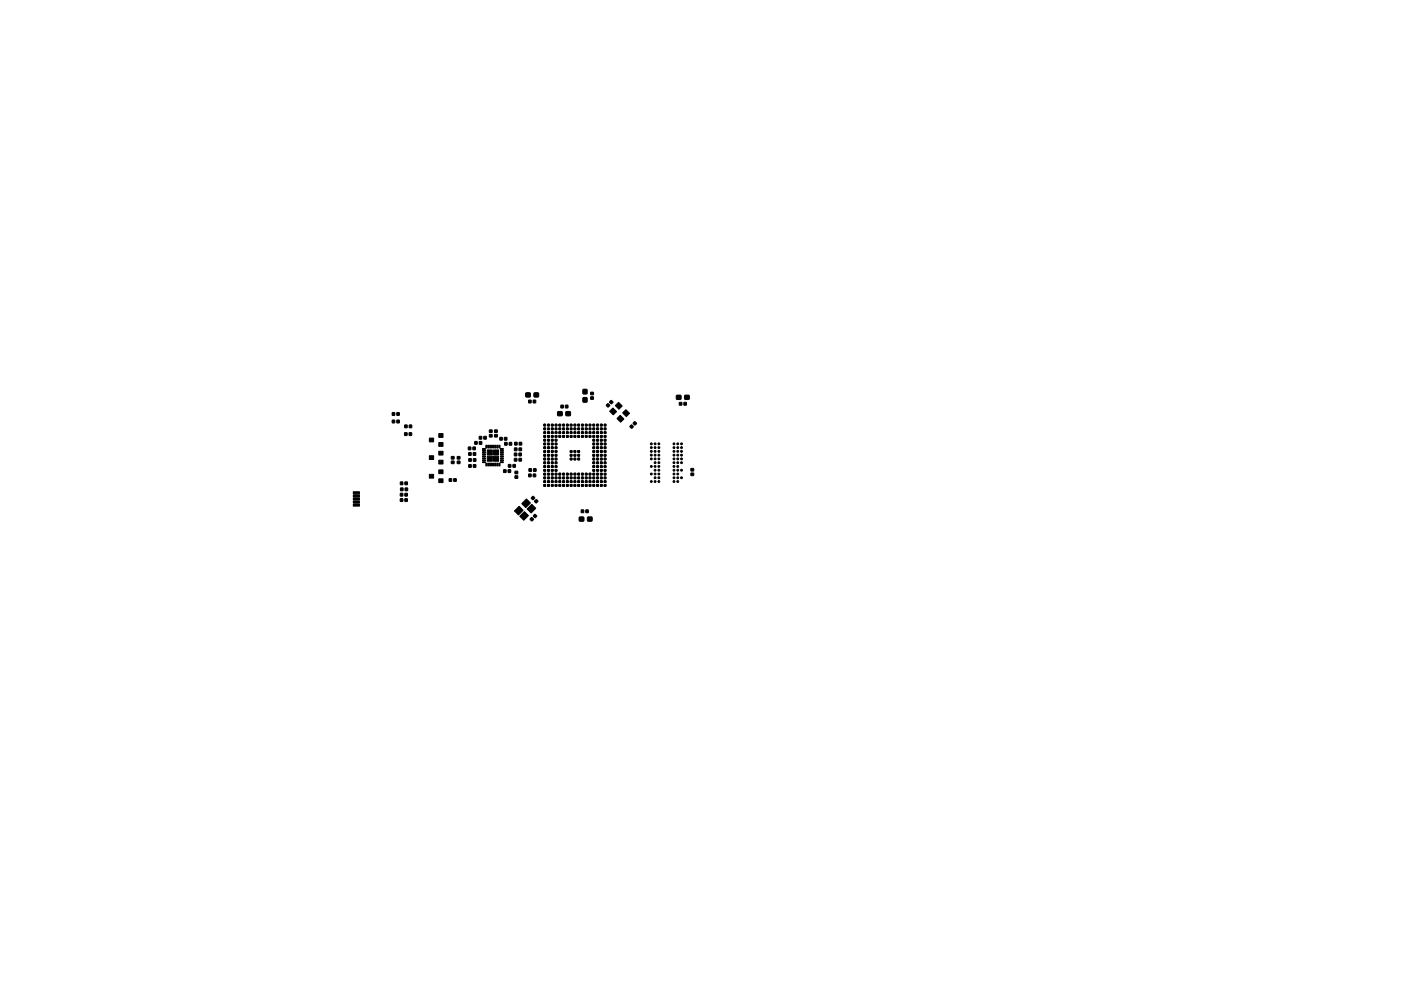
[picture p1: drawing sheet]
<svg xmlns="http://www.w3.org/2000/svg" width="297mm" height="210mm" viewBox="0 0 297 210" stroke-linecap="round" stroke-linejoin="round" font-family="sans-serif">
<g fill="#000" stroke="#000" stroke-width=".21">
<path d="M83.2 89.2h.5v.5h-.5zM83.2 87.6h.5v.5h-.5zM84.1 89.2h.6l-.1 .5h-.5zM84.1 87.6h.6l-.1 .5h-.5zM85.8 91.8h.5v.6h-.5zM85.8 90.2h.5v.5h-.5zM86.8 91.8h.5v.6h-.6zM86.8 90.2h.5v.5h-.5zM91 92.9h.9v.8h-.9zM91 96.7h.9v.8h-.9zM93 99.7h.9v.8h-.9zM93 93.9h.9v.8h-.9z"/>
<path d="M93 92h.9v.8h-.9zM93 97.6h.9v.8h-.9zM93 95.7h.9v.8h-.9zM95.7 96.9h.6v.5h-.6zM95.7 97.8h.5l.1 .5-.6 .1zM97 97.8h.5v.5l-.5 .1zM97 96.9h.5v.5h-.5zM99.3 94.9h.5v.5h-.5zM99.4 96l.5 .1v.5h-.5zM99.4 98.6h.5v.5h-.5zM99.4 97.3h.5v.6h-.5zM100.3 94.9h.5v.5h-.5z"/>
<path d="M100.3 96l.6 .1-.1 .5h-.5zM100.4 98.6h.5v.5h-.5zM100.4 97.3h.5v.6h-.5zM100.7 93.7h.5v.6l-.6-.1zM101.6 92.6h.5v.6l-.5-.1zM101.6 93.7h.5v.5h-.5zM102.3 95.2h.6v.2h-.6zM102.3 95.6h.6v.2h-.6zM102.3 96h.6v.2h-.6zM102.3 96.4h.6v.2h-.6zM102.3 96.8h.6v.2h-.6zM102.3 97.2h.6v.2h-.6z"/>
<path d="M102.3 97.6h.6v.2h-.6zM102.3 98h.6v.2h-.6zM102.6 92.6h.5v.6l-.5-.1zM103 98.3h.2v.6h-.2zM103 94.5h.2v.6h-.2zM103.3 96.8h1.1v1.1h-1.1zM103.3 95.5h1.1v1h-1.1zM103.4 98.3h.2v.6h-.2zM103.4 94.5h.2v.6h-.2zM103.8 98.3h.2v.6h-.2zM103.8 94.5h.2v.6h-.2zM103.8 92.2h.5v.5h-.5z"/>
<path d="M103.8 91.2h.5v.5h-.5zM104.2 98.3h.2v.6h-.2zM104.2 94.5h.2v.6h-.2zM104.6 96.8h1.1v1.1h-1.1zM104.6 95.5h1.1v1h-1.1zM104.6 98.3h.2v.6h-.2zM104.6 94.5h.2v.6h-.2zM105 98.3h.2v.6h-.2zM105 94.5h.2v.6h-.2zM104.9 91.2h.5v.5h-.5zM104.9 92.2h.5v.5h-.5zM105.4 98.3h.2v.6h-.2z"/>
<path d="M105.4 94.5h.2v.6h-.2zM105.8 98.3h.2v.6h-.2zM105.8 94.5h.2v.6h-.2zM106.1 98h.6v.2h-.6zM106.1 97.6h.6v.2h-.6zM106.1 97.2h.6v.2h-.6zM106.1 96.8h.6v.2h-.6zM106.1 96.4h.6v.2h-.6zM106.1 96h.6v.2h-.6zM106.1 95.6h.6v.2h-.6zM106.1 95.2h.6v.2h-.6zM106 92.8h.5v.6h-.5z"/>
<path d="M106.8 99.7h.5v.5h-.5zM106.9 92.8h.6v.6h-.6zM107 93.9h.5v.5h-.5zM107.7 99.7h.6l-.1 .5h-.5zM107.8 98.6h.5v.5h-.5zM108 93.9h.5v.5h-.5zM108.8 98.6h.5v.5h-.5zM109.1 96.1l.5 .1v.5h-.5zM109.1 97.3h.5v.5h-.5zM109.1 95.1h.5v.5h-.5zM109.1 93.9h.5v.5h-.5zM109.2 100h.5l.1 .5h-.6z"/>
<path d="M110 96.1l.5 .1v.5h-.5zM110 97.3h.6l-.1 .5h-.5zM110.1 95.1h.5v.5h-.6zM110.1 93.9h.5v.5h-.5zM111.5 83.4h.9v.8h-.9zM112.1 84.9h.5v.6h-.5zM112.2 99.4l.5 .1v.5h-.5zM113.1 84.9h.5v.6h-.5zM113.1 99.4h.5v.6h-.5zM113.2 83.4h.9l.1 .8h-.9zM115.3 90h.4v.4h-.4zM115.3 90.8h.4v.4h-.4z"/>
<path d="M115.3 91.6h.4v.4h-.4zM115.3 92.4h.4v.4h-.4zM115.3 93.2h.4v.4h-.4zM115.3 94h.4v.4h-.4zM115.3 94.8h.4v.4h-.4zM115.3 95.6h.4v.4h-.4zM115.3 96.4h.4v.4h-.4zM115.3 97.2h.4v.4h-.4zM115.3 98h.4v.4h-.4zM115.3 98.8h.4v.4h-.4zM115.3 99.6h.4v.4h-.4zM116.1 90h.4v.4h-.4z"/>
<path d="M116.1 90.8h.4v.4h-.4zM116.1 91.6h.4v.4h-.4zM116.1 92.4h.4v.4h-.4zM116.1 93.2h.4v.4h-.4zM116.1 94h.4v.4h-.4zM116.1 94.8h.4v.4h-.4zM116.1 95.6h.4v.4h-.4zM116.1 96.4h.4v.4h-.4zM116.1 97.2h.4v.4h-.4zM116.1 98h.4v.4h-.4zM116.1 98.8h.4v.4h-.4zM116.1 99.6h.4v.4h-.4z"/>
<path d="M116.9 90h.4v.4h-.4zM116.9 90.8h.4v.4h-.4zM116.9 91.6h.4v.4h-.4zM116.9 92.4h.4v.4h-.4zM116.9 93.2h.4v.4h-.4zM116.9 94h.4v.4h-.4zM116.9 94.8h.4v.4h-.4zM116.9 95.6h.4v.4h-.4zM116.9 96.4h.4v.4h-.4zM116.9 97.2h.4v.4h-.4zM116.9 98h.4v.4h-.4zM116.9 98.8h.4v.4h-.4z"/>
<path d="M116.9 99.6h.4v.4h-.4zM117.7 90h.4v.4h-.4zM117.7 90.8h.4v.4h-.4zM117.7 91.6h.4v.4h-.4zM117.7 92.4h.4v.4h-.4zM117.7 93.2h.4v.4h-.4zM117.7 94h.4v.4h-.4zM117.7 94.8h.4v.4h-.4zM117.7 95.6h.4v.4h-.4zM117.7 96.4h.4v.4h-.4zM117.7 97.2h.4v.4h-.4zM117.7 98h.4v.4h-.4z"/>
<path d="M117.7 98.8h.4v.4h-.4zM117.7 99.6h.4v.4h-.4zM118.5 90h.4v.4h-.4zM118.5 90.8h.4v.4h-.4zM118.5 91.6h.4v.4h-.4zM118.5 92.4h.4v.4h-.4zM118.3 87.4l.8-.1 .1 .9h-.9zM119.3 90h.4v.4h-.4zM119.3 90.8h.4v.4h-.4zM119.3 91.6h.4v.4h-.4zM119.3 92.4h.4v.4h-.4zM118.9 86h.5v.5h-.5z"/>
<path d="M120.1 90h.4v.4h-.4zM120.1 90.8h.4v.4h-.4zM120.1 91.6h.4v.4h-.4zM120.1 92.4h.4v.4h-.4zM119.9 86h.5v.5h-.5zM120 87.4l.9-.1v.9h-.9zM120.9 90h.4v.4h-.4zM120.9 90.8h.4v.4h-.4zM120.9 91.6h.4v.4h-.4zM120.9 92.4h.4v.4h-.4zM120.9 95.6h.4v.4h-.4zM120.9 96.4h.4v.4h-.4z"/>
<path d="M120.9 97.2h.4v.4h-.4zM121.7 90h.4v.4h-.4zM121.7 90.8h.4v.4h-.4zM121.7 91.6h.4v.4h-.4zM121.7 92.4h.4v.4h-.4zM121.7 95.6h.4v.4h-.4zM121.7 96.4h.4v.4h-.4zM121.7 97.2h.4v.4h-.4zM122.5 90h.4v.4h-.4zM122.5 90.8h.4v.4h-.4zM122.5 91.6h.4v.4h-.4zM122.5 92.4h.4v.4h-.4z"/>
<path d="M122.5 95.6h.4v.4h-.4zM122.5 96.4h.4v.4h-.4zM122.5 97.2h.4v.4h-.4zM123.3 90h.4v.4h-.4zM123.3 90.8h.4v.4h-.4zM123.3 91.6h.4v.4h-.4zM123.3 92.4h.4v.4h-.4zM124.1 90h.4v.4h-.4zM124.1 90.8h.4v.4h-.4zM124.1 91.6h.4v.4h-.4zM124.1 92.4h.4v.4h-.4zM123.6 84.4h.8v.9h-.8z"/>
<path d="M123.6 82.6l.8 .1v.9l-.8-.1zM124.9 90h.4v.4h-.4zM124.9 90.8h.4v.4h-.4zM124.9 91.6h.4v.4h-.4zM124.9 92.4h.4v.4h-.4zM125.7 90h.4v.4h-.4zM125.7 90.8h.4v.4h-.4zM125.7 91.6h.4v.4h-.4zM125.7 92.4h.4v.4h-.4zM125.7 93.2h.4v.4h-.4zM125.7 94h.4v.4h-.4zM125.7 94.8h.4v.4h-.4z"/>
<path d="M125.7 95.6h.4v.4h-.4zM125.7 96.4h.4v.4h-.4zM125.7 97.2h.4v.4h-.4zM125.7 98h.4v.4h-.4zM125.7 98.8h.4v.4h-.4zM125.7 99.6h.4v.4h-.4zM125.2 83.2h.6v.5h-.5zM125.2 84.2h.6v.5h-.5zM126.5 90h.4v.4h-.4zM126.5 90.8h.4v.4h-.4zM126.5 91.6h.4v.4h-.4zM126.5 92.4h.4v.4h-.4z"/>
<path d="M126.5 93.2h.4v.4h-.4zM126.5 94h.4v.4h-.4zM126.5 94.8h.4v.4h-.4zM126.5 95.6h.4v.4h-.4zM126.5 96.4h.4v.4h-.4zM126.5 97.2h.4v.4h-.4zM126.5 98h.4v.4h-.4zM126.5 98.8h.4v.4h-.4zM126.5 99.6h.4v.4h-.4zM127.3 90h.4v.4h-.4zM127.3 90.8h.4v.4h-.4zM127.3 91.6h.4v.4h-.4z"/>
<path d="M127.3 92.4h.4v.4h-.4zM127.3 93.2h.4v.4h-.4zM127.3 94h.4v.4h-.4zM127.3 94.8h.4v.4h-.4zM127.3 95.6h.4v.4h-.4zM127.3 96.4h.4v.4h-.4zM127.3 97.2h.4v.4h-.4zM127.3 98h.4v.4h-.4zM127.3 98.8h.4v.4h-.4zM127.3 99.6h.4v.4h-.4zM128.1 90h.4v.4h-.4zM128.1 90.8h.4v.4h-.4z"/>
<path d="M128.1 91.6h.4v.4h-.4zM128.1 92.4h.4v.4h-.4zM128.1 93.2h.4v.4h-.4zM128.1 94h.4v.4h-.4zM128.1 94.8h.4v.4h-.4zM128.1 95.6h.4v.4h-.4zM128.1 96.4h.4v.4h-.4zM128.1 97.2h.4v.4h-.4zM128.1 98h.4v.4h-.4zM128.1 98.8h.4v.4h-.4zM128.1 99.6h.4v.4h-.4zM128.6 85.9l.3-.3 .4 .5-.4 .3-.3-.3z"/>
<path d="M129.5 85h.2l.3 .3-.4 .4-.4-.4zM129.9 86.6l.8 .7-.7 .7-.7-.7zM130.5 86l.6-.6 .8 .7-.7 .7zM130.8 88.8l.7-.7 .8 .8-.7 .7zM132 87.6l.7-.7 .8 .8-.7 .7zM133.6 90.4l.3-.3 .4 .5-.4 .3-.3-.3zM134.5 89.5h.2l.3 .3-.4 .4-.4-.4zM143.4 83.9h.9l.1 .8h-.9zM144 85.4h.6l-.1 .6-.5-.1zM145 85.4h.5v.6l-.5-.1zM145.2 83.9h.9v.8h-.9zM146.5 99.4h.5l.1 .5h-.6z"/>
<path d="M74.9 104.3h1.3v.5h-1.3zM74.9 105h1.3v.4h-1.3zM74.9 105.6h1.3v.5h-1.3zM74.9 106.3h1.3v.4h-1.3zM74.9 106.9h1.3v.5h-1.3zM84.9 105.8h.5v.6h-.5zM84.9 104.7h.5v.5h-.5zM84.9 102.3h.5v.5h-.5zM84.9 103.5l.5 .1v.5h-.5zM85.9 105.8h.5l-.1 .6h-.5zM85.9 104.7h.5l-.1 .5h-.5zM85.9 102.3h.5v.5h-.5z"/>
<path d="M85.9 103.5l.5 .1v.5h-.5zM91 100.6h.9v.8h-.9zM93 101.6h.9v.8h-.9zM95.2 101.6h.6l-.1 .5h-.5zM96.2 101.6h.5v.5h-.5zM109.2 101h.5l.1 .5h-.6zM109.1 108.4l1-1 .8 .9-1 1zM110.2 109.5l1-1 .8 .9-.9 1zM111.6 105.9l.9 .8-1 1-.9-.8zM112.1 100.6h.5v.5h-.5zM112.7 107l.9 .8-1 1-.8-.8zM112.4 110l.4-.2 .3 .4-.4 .3-.3-.3z"/>
<path d="M112.9 105.3h.2l.3 .3-.4 .4-.4-.3zM113.1 109.4l.4-.3 .3 .4-.4 .3-.3-.3zM113.1 100.6h.5v.6l-.5-.1zM113.4 106.3l.3-.3 .4 .3-.4 .4-.4-.3zM115.3 100.4h.4v.4h-.4zM115.3 101.2h.4v.4h-.4zM115.3 102h.4v.4h-.4zM115.3 102.8h.4v.4h-.4zM116.1 100.4h.4v.4h-.4zM116.1 101.2h.4v.4h-.4zM116.1 102h.4v.4h-.4zM116.1 102.8h.4v.4h-.4z"/>
<path d="M116.9 100.4h.4v.4h-.4zM116.9 101.2h.4v.4h-.4zM116.9 102h.4v.4h-.4zM116.9 102.8h.4v.4h-.4zM117.7 100.4h.4v.4h-.4zM117.7 101.2h.4v.4h-.4zM117.7 102h.4v.4h-.4zM117.7 102.8h.4v.4h-.4zM118.5 100.4h.4v.4h-.4zM118.5 101.2h.4v.4h-.4zM118.5 102h.4v.4h-.4zM118.5 102.8h.4v.4h-.4z"/>
<path d="M119.3 100.4h.4v.4h-.4zM119.3 101.2h.4v.4h-.4zM119.3 102h.4v.4h-.4zM119.3 102.8h.4v.4h-.4zM120.1 100.4h.4v.4h-.4zM120.1 101.2h.4v.4h-.4zM120.1 102h.4v.4h-.4zM120.1 102.8h.4v.4h-.4zM120.9 100.4h.4v.4h-.4zM120.9 101.2h.4v.4h-.4zM120.9 102h.4v.4h-.4zM120.9 102.8h.4v.4h-.4z"/>
<path d="M121.7 100.4h.4v.4h-.4zM121.7 101.2h.4v.4h-.4zM121.7 102h.4v.4h-.4zM121.7 102.8h.4v.4h-.4zM122.5 100.4h.4v.4h-.4zM122.5 101.2h.4v.4h-.4zM122.5 102h.4v.4h-.4zM122.5 102.8h.4v.4h-.4zM123.3 100.4h.4v.4h-.4zM123.3 101.2h.4v.4h-.4zM123.3 102h.4v.4h-.4zM123.3 102.8h.4v.4h-.4z"/>
<path d="M122.8 109.7h.9l.1 .8h-.9zM123.2 108.2h.6l-.1 .6-.5-.1zM124.1 100.4h.4v.4h-.4zM124.1 101.2h.4v.4h-.4zM124.1 102h.4v.4h-.4zM124.1 102.8h.4v.4h-.4zM124.2 108.2h.5v.6l-.5-.1zM124.9 100.4h.4v.4h-.4zM124.9 101.2h.4v.4h-.4zM124.9 102h.4v.4h-.4zM124.9 102.8h.4v.4h-.4zM124.6 109.7h.9v.8h-.9z"/>
<path d="M125.7 100.4h.4v.4h-.4zM125.7 101.2h.4v.4h-.4zM125.7 102h.4v.4h-.4zM125.7 102.8h.4v.4h-.4zM126.5 100.4h.4v.4h-.4zM126.5 101.2h.4v.4h-.4zM126.5 102h.4v.4h-.4zM126.5 102.8h.4v.4h-.4zM127.3 100.4h.4v.4h-.4zM127.3 101.2h.4v.4h-.4zM127.3 102h.4v.4h-.4zM127.3 102.8h.4v.4h-.4z"/>
<path d="M128.1 100.4h.4v.4h-.4zM128.1 101.2h.4v.4h-.4zM128.1 102h.4v.4h-.4zM128.1 102.8h.4v.4h-.4zM146.5 100.4h.5l.1 .5h-.6z"/>
<circle cx="115.5" cy="91" r=".2"/>
<circle cx="115.5" cy="95" r=".2"/>
<circle cx="115.5" cy="96.6" r=".2"/>
<circle cx="115.5" cy="99" r=".2"/>
<circle cx="115.5" cy="92.6" r=".2"/>
<circle cx="115.5" cy="90.2" r=".2"/>
<circle cx="115.5" cy="98.2" r=".2"/>
<circle cx="115.5" cy="94.2" r=".2"/>
<circle cx="115.5" cy="99.8" r=".2"/>
<circle cx="115.5" cy="91.8" r=".2"/>
<circle cx="115.5" cy="95.8" r=".2"/>
<circle cx="115.5" cy="97.4" r=".2"/>
<circle cx="115.5" cy="93.4" r=".2"/>
<circle cx="116.3" cy="91" r=".2"/>
<circle cx="116.3" cy="95" r=".2"/>
<circle cx="116.3" cy="96.6" r=".2"/>
<circle cx="116.3" cy="90.2" r=".2"/>
<circle cx="116.3" cy="92.6" r=".2"/>
<circle cx="116.3" cy="99" r=".2"/>
<circle cx="116.3" cy="98.2" r=".2"/>
<circle cx="116.3" cy="94.2" r=".2"/>
<circle cx="116.3" cy="99.8" r=".2"/>
<circle cx="116.3" cy="91.8" r=".2"/>
<circle cx="116.3" cy="95.8" r=".2"/>
<circle cx="116.3" cy="97.4" r=".2"/>
<circle cx="116.3" cy="93.4" r=".2"/>
<circle cx="117.1" cy="91" r=".2"/>
<circle cx="117.1" cy="95" r=".2"/>
<circle cx="117.1" cy="99" r=".2"/>
<circle cx="117.1" cy="92.6" r=".2"/>
<circle cx="117.1" cy="98.2" r=".2"/>
<circle cx="117.1" cy="96.6" r=".2"/>
<circle cx="117.1" cy="90.2" r=".2"/>
<circle cx="117.1" cy="94.2" r=".2"/>
<circle cx="117.1" cy="99.8" r=".2"/>
<circle cx="117.1" cy="95.8" r=".2"/>
<circle cx="117.1" cy="97.4" r=".2"/>
<circle cx="117.1" cy="91.8" r=".2"/>
<circle cx="117.1" cy="93.4" r=".2"/>
<circle cx="117.9" cy="91" r=".2"/>
<circle cx="117.9" cy="95" r=".2"/>
<circle cx="117.9" cy="98.2" r=".2"/>
<circle cx="117.9" cy="99" r=".2"/>
<circle cx="117.9" cy="96.6" r=".2"/>
<circle cx="117.9" cy="90.2" r=".2"/>
<circle cx="117.9" cy="92.6" r=".2"/>
<circle cx="117.9" cy="94.2" r=".2"/>
<circle cx="117.9" cy="99.8" r=".2"/>
<circle cx="117.9" cy="97.4" r=".2"/>
<circle cx="117.9" cy="91.8" r=".2"/>
<circle cx="117.9" cy="95.8" r=".2"/>
<circle cx="117.9" cy="93.4" r=".2"/>
<circle cx="118.7" cy="91" r=".2"/>
<circle cx="118.7" cy="90.2" r=".2"/>
<circle cx="118.7" cy="92.6" r=".2"/>
<circle cx="118.7" cy="91.8" r=".2"/>
<circle cx="119.5" cy="91" r=".2"/>
<circle cx="119.5" cy="92.6" r=".2"/>
<circle cx="119.5" cy="90.2" r=".2"/>
<circle cx="119.5" cy="91.8" r=".2"/>
<circle cx="120.3" cy="91" r=".2"/>
<circle cx="120.3" cy="92.6" r=".2"/>
<circle cx="120.3" cy="90.2" r=".2"/>
<circle cx="120.3" cy="91.8" r=".2"/>
<circle cx="121.1" cy="91" r=".2"/>
<circle cx="121.1" cy="90.2" r=".2"/>
<circle cx="121.1" cy="92.6" r=".2"/>
<circle cx="121.1" cy="96.6" r=".2"/>
<circle cx="121.1" cy="97.4" r=".2"/>
<circle cx="121.1" cy="91.8" r=".2"/>
<circle cx="121.1" cy="95.8" r=".2"/>
<circle cx="121.9" cy="91" r=".2"/>
<circle cx="121.9" cy="96.6" r=".2"/>
<circle cx="121.9" cy="90.2" r=".2"/>
<circle cx="121.9" cy="92.6" r=".2"/>
<circle cx="121.9" cy="95.8" r=".2"/>
<circle cx="121.9" cy="97.4" r=".2"/>
<circle cx="121.9" cy="91.8" r=".2"/>
<circle cx="122.7" cy="91" r=".2"/>
<circle cx="122.7" cy="96.6" r=".2"/>
<circle cx="122.7" cy="92.6" r=".2"/>
<circle cx="122.7" cy="90.2" r=".2"/>
<circle cx="122.7" cy="97.4" r=".2"/>
<circle cx="122.7" cy="95.8" r=".2"/>
<circle cx="122.7" cy="91.8" r=".2"/>
<circle cx="123.5" cy="91" r=".2"/>
<circle cx="123.5" cy="92.6" r=".2"/>
<circle cx="123.5" cy="90.2" r=".2"/>
<circle cx="123.5" cy="91.8" r=".2"/>
<circle cx="124.3" cy="91" r=".2"/>
<circle cx="124.3" cy="92.6" r=".2"/>
<circle cx="124.3" cy="90.2" r=".2"/>
<circle cx="124.3" cy="91.8" r=".2"/>
<circle cx="125.1" cy="91" r=".2"/>
<circle cx="125.1" cy="90.2" r=".2"/>
<circle cx="125.1" cy="92.6" r=".2"/>
<circle cx="125.1" cy="91.8" r=".2"/>
<circle cx="125.9" cy="91" r=".2"/>
<circle cx="125.9" cy="95" r=".2"/>
<circle cx="125.9" cy="99" r=".2"/>
<circle cx="125.9" cy="96.6" r=".2"/>
<circle cx="125.9" cy="98.2" r=".2"/>
<circle cx="125.9" cy="92.6" r=".2"/>
<circle cx="125.9" cy="90.2" r=".2"/>
<circle cx="125.9" cy="94.2" r=".2"/>
<circle cx="125.9" cy="99.8" r=".2"/>
<circle cx="125.9" cy="95.8" r=".2"/>
<circle cx="125.9" cy="91.8" r=".2"/>
<circle cx="125.9" cy="97.4" r=".2"/>
<circle cx="125.9" cy="93.4" r=".2"/>
<circle cx="126.7" cy="91" r=".2"/>
<circle cx="126.7" cy="95" r=".2"/>
<circle cx="126.7" cy="98.2" r=".2"/>
<circle cx="126.7" cy="90.2" r=".2"/>
<circle cx="126.7" cy="96.6" r=".2"/>
<circle cx="126.7" cy="99" r=".2"/>
<circle cx="126.7" cy="92.6" r=".2"/>
<circle cx="126.7" cy="94.2" r=".2"/>
<circle cx="126.7" cy="99.8" r=".2"/>
<circle cx="126.7" cy="91.8" r=".2"/>
<circle cx="126.7" cy="95.8" r=".2"/>
<circle cx="126.7" cy="97.4" r=".2"/>
<circle cx="126.7" cy="93.4" r=".2"/>
<circle cx="127.5" cy="91" r=".2"/>
<circle cx="127.5" cy="95" r=".2"/>
<circle cx="127.5" cy="99" r=".2"/>
<circle cx="127.5" cy="96.6" r=".2"/>
<circle cx="127.5" cy="98.2" r=".2"/>
<circle cx="127.5" cy="90.2" r=".2"/>
<circle cx="127.5" cy="92.6" r=".2"/>
<circle cx="127.5" cy="94.2" r=".2"/>
<circle cx="127.5" cy="99.8" r=".2"/>
<circle cx="127.5" cy="95.8" r=".2"/>
<circle cx="127.5" cy="97.4" r=".2"/>
<circle cx="127.5" cy="91.8" r=".2"/>
<circle cx="127.5" cy="93.4" r=".2"/>
<circle cx="128.3" cy="91" r=".2"/>
<circle cx="128.3" cy="95" r=".2"/>
<circle cx="128.3" cy="96.6" r=".2"/>
<circle cx="128.3" cy="92.6" r=".2"/>
<circle cx="128.3" cy="90.2" r=".2"/>
<circle cx="128.3" cy="99" r=".2"/>
<circle cx="128.3" cy="98.2" r=".2"/>
<circle cx="128.3" cy="94.2" r=".2"/>
<circle cx="128.3" cy="99.8" r=".2"/>
<circle cx="128.3" cy="91.8" r=".2"/>
<circle cx="128.3" cy="95.8" r=".2"/>
<circle cx="128.3" cy="97.4" r=".2"/>
<circle cx="128.3" cy="93.4" r=".2"/>
<circle cx="138.1" cy="94.2" r=".2"/>
<circle cx="138.1" cy="95.8" r=".2"/>
<circle cx="138.1" cy="97.4" r=".2"/>
<circle cx="138.1" cy="95" r=".2"/>
<circle cx="138.1" cy="99" r=".2"/>
<circle cx="138.1" cy="96.6" r=".2"/>
<circle cx="138.9" cy="94.2" r=".2"/>
<circle cx="138.9" cy="98.2" r=".2"/>
<circle cx="138.9" cy="95.8" r=".2"/>
<circle cx="138.9" cy="99.8" r=".2"/>
<circle cx="138.9" cy="97.4" r=".2"/>
<circle cx="138.9" cy="99" r=".2"/>
<circle cx="138.9" cy="95" r=".2"/>
<circle cx="138.9" cy="96.6" r=".2"/>
<circle cx="139.7" cy="94.2" r=".2"/>
<circle cx="139.7" cy="98.2" r=".2"/>
<circle cx="139.7" cy="95.8" r=".2"/>
<circle cx="139.7" cy="99.8" r=".2"/>
<circle cx="139.7" cy="97.4" r=".2"/>
<circle cx="139.7" cy="99" r=".2"/>
<circle cx="139.7" cy="95" r=".2"/>
<circle cx="139.7" cy="96.6" r=".2"/>
<circle cx="142.9" cy="94.2" r=".2"/>
<circle cx="142.9" cy="98.2" r=".2"/>
<circle cx="142.9" cy="95.8" r=".2"/>
<circle cx="142.9" cy="99.8" r=".2"/>
<circle cx="142.9" cy="97.4" r=".2"/>
<circle cx="142.9" cy="99" r=".2"/>
<circle cx="142.9" cy="95" r=".2"/>
<circle cx="142.9" cy="96.6" r=".2"/>
<circle cx="143.7" cy="94.2" r=".2"/>
<circle cx="143.7" cy="98.2" r=".2"/>
<circle cx="143.7" cy="95.8" r=".2"/>
<circle cx="143.7" cy="99.8" r=".2"/>
<circle cx="143.7" cy="97.4" r=".2"/>
<circle cx="143.7" cy="99" r=".2"/>
<circle cx="143.7" cy="95" r=".2"/>
<circle cx="143.7" cy="96.6" r=".2"/>
<circle cx="144.5" cy="94.2" r=".2"/>
<circle cx="144.5" cy="98.2" r=".2"/>
<circle cx="144.5" cy="95.8" r=".2"/>
<circle cx="144.5" cy="99.8" r=".2"/>
<circle cx="144.5" cy="97.4" r=".2"/>
<circle cx="144.5" cy="95" r=".2"/>
<circle cx="144.5" cy="96.6" r=".2"/>
<circle cx="115.5" cy="101.4" r=".2"/>
<circle cx="115.5" cy="103" r=".2"/>
<circle cx="115.5" cy="100.6" r=".2"/>
<circle cx="115.5" cy="102.2" r=".2"/>
<circle cx="116.3" cy="101.4" r=".2"/>
<circle cx="116.3" cy="103" r=".2"/>
<circle cx="116.3" cy="100.6" r=".2"/>
<circle cx="116.3" cy="102.2" r=".2"/>
<circle cx="117.1" cy="101.4" r=".2"/>
<circle cx="117.1" cy="103" r=".2"/>
<circle cx="117.1" cy="100.6" r=".2"/>
<circle cx="117.1" cy="102.2" r=".2"/>
<circle cx="117.9" cy="101.4" r=".2"/>
<circle cx="117.9" cy="103" r=".2"/>
<circle cx="117.9" cy="100.6" r=".2"/>
<circle cx="117.9" cy="102.2" r=".2"/>
<circle cx="118.7" cy="101.4" r=".2"/>
<circle cx="118.7" cy="103" r=".2"/>
<circle cx="118.7" cy="100.6" r=".2"/>
<circle cx="118.7" cy="102.2" r=".2"/>
<circle cx="119.5" cy="101.4" r=".2"/>
<circle cx="119.5" cy="100.6" r=".2"/>
<circle cx="119.5" cy="103" r=".2"/>
<circle cx="119.5" cy="102.2" r=".2"/>
<circle cx="120.3" cy="101.4" r=".2"/>
<circle cx="120.3" cy="100.6" r=".2"/>
<circle cx="120.3" cy="103" r=".2"/>
<circle cx="120.3" cy="102.2" r=".2"/>
<circle cx="121.1" cy="101.4" r=".2"/>
<circle cx="121.1" cy="100.6" r=".2"/>
<circle cx="121.1" cy="103" r=".2"/>
<circle cx="121.1" cy="102.2" r=".2"/>
<circle cx="121.9" cy="101.4" r=".2"/>
<circle cx="121.9" cy="100.6" r=".2"/>
<circle cx="121.9" cy="103" r=".2"/>
<circle cx="121.9" cy="102.2" r=".2"/>
<circle cx="122.7" cy="101.4" r=".2"/>
<circle cx="122.7" cy="103" r=".2"/>
<circle cx="122.7" cy="100.6" r=".2"/>
<circle cx="122.7" cy="102.2" r=".2"/>
<circle cx="123.5" cy="101.4" r=".2"/>
<circle cx="123.5" cy="100.6" r=".2"/>
<circle cx="123.5" cy="103" r=".2"/>
<circle cx="123.5" cy="102.2" r=".2"/>
<circle cx="124.3" cy="101.4" r=".2"/>
<circle cx="124.3" cy="100.6" r=".2"/>
<circle cx="124.3" cy="103" r=".2"/>
<circle cx="124.3" cy="102.2" r=".2"/>
<circle cx="125.1" cy="101.4" r=".2"/>
<circle cx="125.1" cy="100.6" r=".2"/>
<circle cx="125.1" cy="103" r=".2"/>
<circle cx="125.1" cy="102.2" r=".2"/>
<circle cx="125.9" cy="101.4" r=".2"/>
<circle cx="125.9" cy="103" r=".2"/>
<circle cx="125.9" cy="100.6" r=".2"/>
<circle cx="125.9" cy="102.2" r=".2"/>
<circle cx="126.7" cy="101.4" r=".2"/>
<circle cx="126.7" cy="103" r=".2"/>
<circle cx="126.7" cy="100.6" r=".2"/>
<circle cx="126.7" cy="102.2" r=".2"/>
<circle cx="127.5" cy="101.4" r=".2"/>
<circle cx="127.5" cy="103" r=".2"/>
<circle cx="127.5" cy="100.6" r=".2"/>
<circle cx="127.5" cy="102.2" r=".2"/>
<circle cx="128.3" cy="101.4" r=".2"/>
<circle cx="128.3" cy="103" r=".2"/>
<circle cx="128.3" cy="100.6" r=".2"/>
<circle cx="128.3" cy="102.2" r=".2"/>
<circle cx="138.1" cy="102.2" r=".2"/>
<circle cx="138.1" cy="100.6" r=".2"/>
<circle cx="138.9" cy="102.2" r=".2"/>
<circle cx="138.9" cy="101.4" r=".2"/>
<circle cx="138.9" cy="100.6" r=".2"/>
<circle cx="139.7" cy="102.2" r=".2"/>
<circle cx="139.7" cy="101.4" r=".2"/>
<circle cx="139.7" cy="100.6" r=".2"/>
<circle cx="142.9" cy="102.2" r=".2"/>
<circle cx="142.9" cy="101.4" r=".2"/>
<circle cx="142.9" cy="100.6" r=".2"/>
<circle cx="143.7" cy="102.2" r=".2"/>
<circle cx="143.7" cy="101.4" r=".2"/>
<circle cx="143.7" cy="100.6" r=".2"/>
<circle cx="144.5" cy="101.4" r=".2"/>
</g>
</svg>
